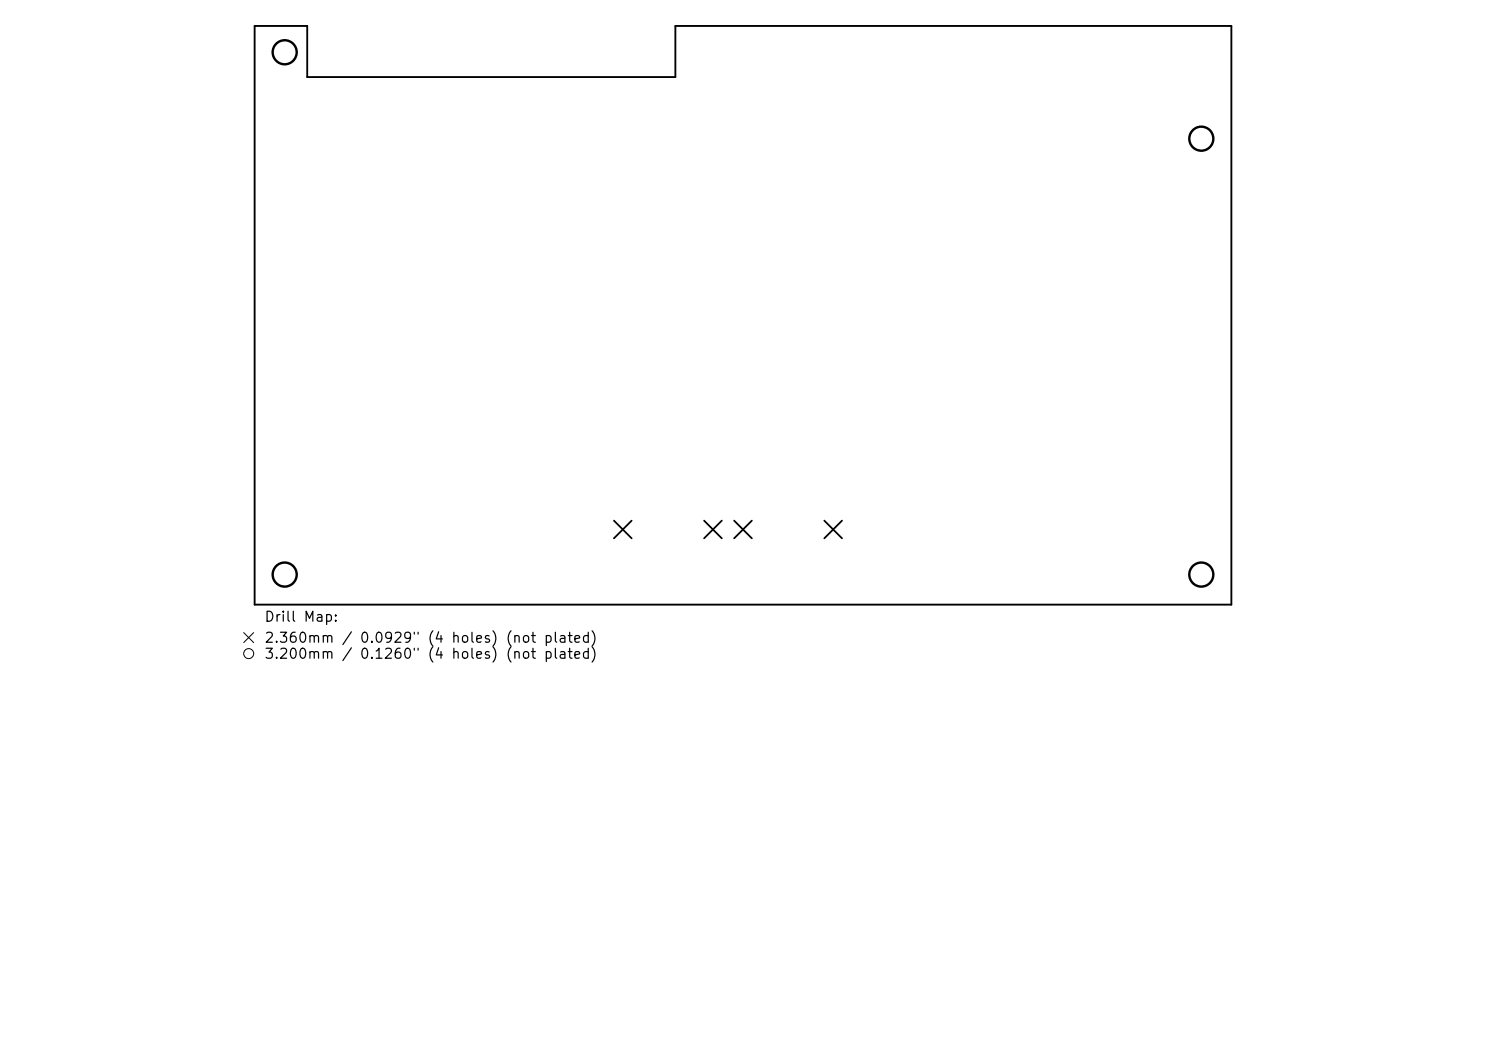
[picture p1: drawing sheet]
<svg xmlns="http://www.w3.org/2000/svg" width="297mm" height="210mm" viewBox="0 0 297 210" stroke-linecap="round" stroke-linejoin="round" font-family="sans-serif">
<defs><g id="words">
<g font-size="2">
<text x="52.7" y="124.7">Drill Map:</text>
<text x="52.7" y="128.9">2.360mm / 0.0929&quot; (4 holes) (not plated)</text>
<text x="52.7" y="132.1">3.200mm / 0.1260&quot; (4 holes) (not plated)</text>
</g>
</g></defs>
<path d="M50.9 5.2h10.5v10.2h73.6v-10.2h111.1v115.6h-195.2z" fill="none" stroke="#000" stroke-width=".38"/>
<path d="M122.7 104l3.5 3.6M126.2 104l-3.5 3.6M140.7 104l3.6 3.6M144.3 104l-3.6 3.6M146.7 104l3.6 3.6M150.3 104l-3.6 3.6M164.7 104l3.6 3.6M168.3 104l-3.6 3.6" fill="none" stroke="#000" stroke-width=".35"/>
<g fill="none" stroke="#000" stroke-width=".48">
<circle cx="56.9" cy="10.4" r="2.4"/>
<circle cx="240.1" cy="27.7" r="2.4"/>
<circle cx="56.9" cy="114.8" r="2.4"/>
<circle cx="240.1" cy="114.8" r="2.4"/>
</g>
<g fill="none" stroke="#000" stroke-width=".2">
<path d="M48.7 126.4l2 2M50.7 126.4l-2 2"/>
<circle cx="49.7" cy="130.6" r="1"/>
</g>
<use href="#words"/>
</svg>
